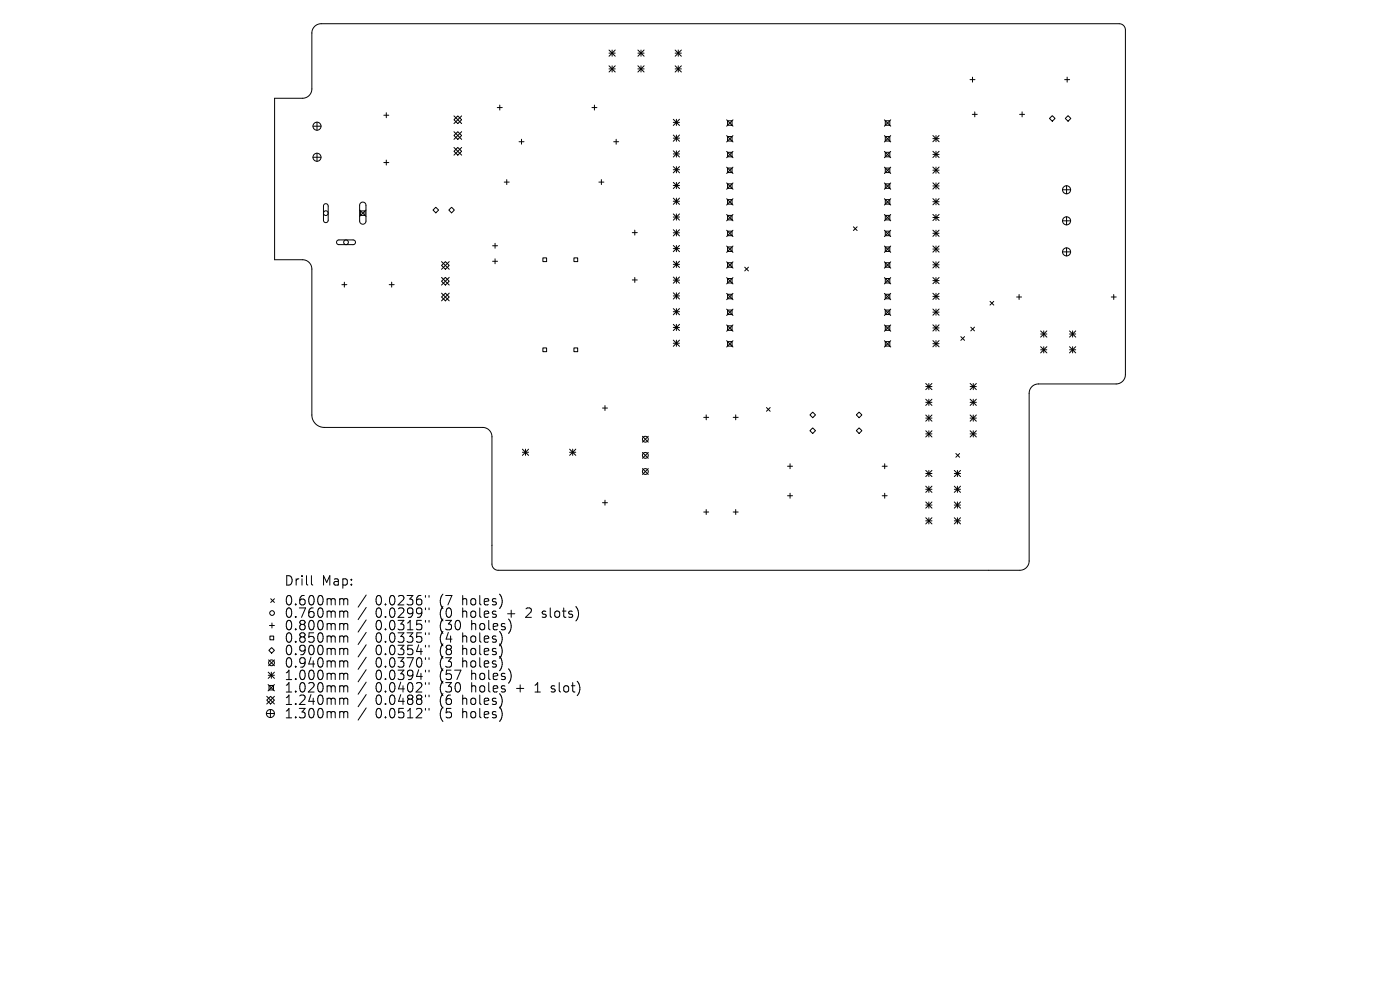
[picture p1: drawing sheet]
<svg xmlns="http://www.w3.org/2000/svg" width="297mm" height="210mm" viewBox="0 0 297 210" stroke-linecap="round" stroke-linejoin="round" font-family="sans-serif">
<defs><g id="words">
<g font-size="2.8">
<text x="60.2" y="124.5">Drill</text>
<text x="68.2" y="124.5">Map:</text>
<text x="60.2" y="128.7">0.600mm</text>
<text x="60.2" y="131.3">0.760mm</text>
<text x="79.7" y="128.7">0.0236&quot;</text>
<text x="79.7" y="131.3">0.0299&quot;</text>
<text x="93.4" y="128.7">(7</text>
<text x="93.4" y="131.3">(0</text>
<text x="98.4" y="128.7">holes)</text>
<text x="98.4" y="131.3">holes</text>
<text x="108.1" y="131.3">+</text>
<text x="112.3" y="131.3">2</text>
<text x="115.9" y="131.3">slots)</text>
<text x="60.2" y="134">0.800mm</text>
<text x="60.2" y="136.6">0.850mm</text>
<text x="79.7" y="134">0.0315&quot;</text>
<text x="79.7" y="136.6">0.0335&quot;</text>
<text x="93.4" y="134">(30</text>
<text x="93.4" y="136.6">(4</text>
<text x="98.4" y="136.6">holes)</text>
<text x="100.3" y="134">holes)</text>
<text x="60.2" y="139.3">0.900mm</text>
<text x="60.2" y="141.9">0.940mm</text>
<text x="79.7" y="139.3">0.0354&quot;</text>
<text x="79.7" y="141.9">0.0370&quot;</text>
<text x="93.4" y="139.3">(8</text>
<text x="93.4" y="141.9">(3</text>
<text x="98.4" y="139.3">holes)</text>
<text x="98.4" y="141.9">holes)</text>
<text x="60.2" y="144.5">1.000mm</text>
<text x="60.2" y="147.2">1.020mm</text>
<text x="60.2" y="149.8">1.240mm</text>
<text x="79.7" y="144.5">0.0394&quot;</text>
<text x="79.7" y="147.2">0.0402&quot;</text>
<text x="79.7" y="149.8">0.0488&quot;</text>
<text x="93.4" y="144.5">(57</text>
<text x="93.4" y="147.2">(30</text>
<text x="93.4" y="149.8">(6</text>
<text x="98.4" y="149.8">holes)</text>
<text x="100.3" y="144.5">holes)</text>
<text x="100.3" y="147.2">holes</text>
<text x="110" y="147.2">+</text>
<text x="114.2" y="147.2">1</text>
<text x="117.8" y="147.2">slot)</text>
<text x="60.2" y="152.7">1.300mm</text>
<text x="79.7" y="152.7">0.0512&quot;</text>
<text x="93.4" y="152.7">(5</text>
<text x="98.4" y="152.7">holes)</text>
</g>
</g></defs>
<g fill="none" stroke="#000" stroke-width=".21">
<path d="M66.7 5.6l.8-.4 .6-.2h169.3a1.32 1.32 0 0 1 1.3 1.4v73.1a1.98 1.98 0 0 1-1.9 1.9h-16.5a1.98 1.98 0 0 0-2 2v35.6a1.98 1.98 0 0 1-1.9 2h-110.7a1.32 1.32 0 0 1-1.3-1.3v-27.1a1.98 1.98 0 0 0-2-1.9h-33.6a2.64 2.64 0 0 1-2.6-2.7v-30.9a1.98 1.98 0 0 0-2-2h-5.9v-34.3h5.9a1.98 1.98 0 0 0 2-1.9v-11.9l.1-.8zM129.2 10.6l1.3 1.3M129.2 11.3h1.3M129.2 14l1.3 1.3M129.2 14.6h1.3M129.9 10.6v1.3M129.9 14v1.3M130.5 10.6l-1.3 1.3M130.5 14l-1.3 1.3M135.3 11.3h1.3M135.3 14.6h1.3M135.3 10.6l1.3 1.3"/>
<path d="M135.3 14l1.3 1.3M136 10.6v1.3M136 14v1.3M136.6 10.6l-1.3 1.3M136.6 14l-1.3 1.3M143.2 11.3h1.3M143.2 14.6h1.3M143.2 10.6l1.3 1.3M143.2 14l1.3 1.3M143.9 10.6v1.3M143.9 14v1.3M144.5 10.6l-1.3 1.3"/>
<path d="M144.5 14l-1.3 1.3M205.8 16.9h1M206.3 16.4v1M225.9 16.9h1M226.4 16.4v1M66.4 26.8h1.7M66.4 33.4h1.7M67.2 25.9v1.7M67.2 32.5v1.7M81.4 24.4h1.1M81.4 34.5h1.1M82 23.9v1.1"/>
<path d="M82 34v1M96.3 25.4l.8-.8 .8 .8-.8 .8zM96.3 24.6l1.6 1.6M96.3 27.9l1.6 1.7M96.3 31.3l1.6 1.6M97.1 27.9l.8 .8-.8 .9-.8-.9zM97.1 31.3l.8 .8-.8 .8-.8-.8zM97.9 24.6l-1.6 1.6M97.9 27.9l-1.6 1.7M97.9 31.3l-1.6 1.6M105.5 22.8h1.1M106 22.3v1"/>
<path d="M107 38.6h1M107.5 38.1v1.1M110.1 30.1h1.1M110.6 29.5v1.1M125.6 22.8h1M126.1 22.3v1M127.1 38.6h1M127.6 38.1v1.1M130.2 30.1h1M130.7 29.5v1.1M142.8 25.3l1.4 1.3M142.8 26h1.4"/>
<path d="M142.8 28.6l1.4 1.4M142.8 29.3h1.4M142.8 32l1.4 1.3M142.8 32.7h1.4M142.8 35.3l1.4 1.4M142.8 36h1.4M142.8 38.7l1.4 1.3M142.8 39.3h1.4M143.5 25.3v1.3M143.5 28.6v1.4M143.5 32v1.3M143.5 35.3v1.4"/>
<path d="M143.5 38.7v1.3M144.2 25.3l-1.4 1.3M144.2 28.6l-1.4 1.4M144.2 32l-1.4 1.3M144.2 35.3l-1.4 1.4M144.2 38.7l-1.4 1.3M154.2 38.8l1.3 1.4M154.2 25.4l1.3 1.4M154.2 28.8l1.3 1.3M154.2 32.1l1.3 1.4M154.2 35.5l1.3 1.3M154.3 25.6h1v1h-1z"/>
<path d="M154.3 29h1v.9h-1zM154.3 32.3h1v1h-1zM154.3 35.7h1v.9h-1zM154.3 39h1v1h-1zM155.5 25.4l-1.3 1.4M155.5 28.8l-1.3 1.3M155.5 32.1l-1.3 1.4M155.5 35.5l-1.3 1.3M155.5 38.8l-1.3 1.4M187.6 25.4l1.4 1.4M187.6 28.8l1.4 1.3M187.6 32.1l1.4 1.4"/>
<path d="M187.6 35.5l1.4 1.3M187.6 38.8l1.4 1.4M187.8 25.6h1v1h-1zM187.8 29h1v.9h-1zM187.8 32.3h1v1h-1zM187.8 35.7h1v.9h-1zM187.8 39h1v1h-1zM189 25.4l-1.4 1.4M189 28.8l-1.4 1.3M189 32.1l-1.4 1.4M189 38.8l-1.4 1.4M189 35.5l-1.4 1.3"/>
<path d="M197.9 28.7l1.3 1.4M197.9 29.4h1.3M197.9 32.1l1.3 1.3M197.9 32.8h1.3M197.9 35.4l1.3 1.4M197.9 36.1h1.3M197.9 38.8l1.3 1.3M197.9 39.4h1.3M198.6 28.7v1.4M198.6 32.1v1.3M198.6 35.4v1.4M198.6 38.8v1.3"/>
<path d="M199.2 28.7l-1.3 1.4M199.2 32.1l-1.3 1.3M199.2 35.4l-1.3 1.4M199.2 38.8l-1.3 1.3M206.3 24.3h1M206.8 23.7v1.1M216.3 24.3h1.1M216.8 23.7v1.1M222.6 25.1l.6-.6 .6 .6-.6 .6zM226 25.1l.6-.6 .6 .6-.6 .6zM226.3 39.4v1.7M68.8 43.4l.5-.2 .3 .5v3.1l-.1 .3-.3 .1-.4-.1-.2-.3v-3.1z"/>
<path d="M71.5 51l.4-.1h3.1l.3 .2 .1 .3-.1 .3-.3 .2h-3.1l-.5-.3zM73.1 59.9v1M76.3 44.5l1.3 1.4M76.5 44.7h.9v1h-.9zM76.5 43.1l.7-.2 .4 .6v3.5l-.2 .4-.4 .2-.5-.2-.2-.5v-3.4zM77.6 44.5l-1.3 1.4M83.1 59.9v1M91.9 44.6l.6-.6 .5 .6-.5 .6zM93.7 56.3l.8-.8 .8 .8-.8 .8zM93.7 59.7l.8-.9 .8 .9-.8 .8zM93.7 55.5l1.6 1.6M93.7 58.8l1.6 1.7"/>
<path d="M95.3 55.5l-1.6 1.6M95.3 58.8l-1.6 1.7M95.8 44l.6 .6-.6 .6-.6-.6zM104.5 52.1h1.1M104.5 55.4h1.1M105 51.6v1.1M105 54.9v1.1M115.2 54.7h.8v.8h-.8zM121.8 54.7h.7v.8h-.7zM134.1 49.3h1.1M134.1 59.4h1.1M134.7 48.8v1.1"/>
<path d="M134.7 58.9v1M142.8 59.4h1.4M142.8 42l1.4 1.4M142.8 42.7h1.4M142.8 45.4l1.4 1.3M142.8 46h1.4M142.8 48.7l1.4 1.3M142.8 49.4h1.4M142.8 52.1l1.4 1.3M142.8 52.7h1.4M142.8 55.4l1.4 1.3M142.8 56.1h1.4"/>
<path d="M142.8 58.8l1.4 1.3M143.5 42v1.4M143.5 45.4v1.3M143.5 48.7v1.3M143.5 52.1v1.3M143.5 55.4v1.3M143.5 58.8v1.3M144.2 42l-1.4 1.4M144.2 45.4l-1.4 1.3M144.2 48.7l-1.4 1.3M144.2 52.1l-1.4 1.3M144.2 55.4l-1.4 1.3"/>
<path d="M144.2 58.8l-1.4 1.3M154.2 42.2l1.3 1.3M154.2 45.5l1.3 1.3M154.2 48.8l1.3 1.4M154.2 52.2l1.3 1.3M154.2 55.5l1.3 1.4M154.2 58.9l1.3 1.3M154.3 42.3h1v1h-1zM154.3 45.7h1v.9h-1zM154.3 49h1v1h-1zM154.3 52.4h1v.9h-1zM154.3 55.7h1v1h-1z"/>
<path d="M154.3 59.1h1v.9h-1zM155.5 42.2l-1.3 1.3M155.5 45.5l-1.3 1.3M155.5 48.8l-1.3 1.4M155.5 52.2l-1.3 1.3M155.5 55.5l-1.3 1.4M155.5 58.9l-1.3 1.3M158 56.7l.8 .8M158.8 56.7l-.8 .8M181 48.1l.8 .8M181.8 48.1l-.8 .8M187.6 42.2l1.4 1.3"/>
<path d="M187.6 45.5l1.4 1.3M187.6 48.8l1.4 1.4M187.6 52.2l1.4 1.3M187.6 55.5l1.4 1.4M187.6 58.9l1.4 1.3M187.8 42.3h1v1h-1zM187.8 45.7h1v.9h-1zM187.8 49h1v1h-1zM187.8 52.4h1v.9h-1zM187.8 55.7h1v1h-1zM187.8 59.1h1v.9h-1zM189 42.2l-1.4 1.3"/>
<path d="M189 45.5l-1.4 1.3M189 48.8l-1.4 1.4M189 52.2l-1.4 1.3M189 55.5l-1.4 1.4M189 58.9l-1.4 1.3M197.9 42.1l1.3 1.4M197.9 42.8h1.3M197.9 45.5l1.3 1.3M197.9 46.1h1.3M197.9 48.8l1.3 1.3M197.9 49.5h1.3M197.9 52.2l1.3 1.3"/>
<path d="M197.9 52.8h1.3M197.9 55.5l1.3 1.3M197.9 56.2h1.3M197.9 58.9l1.3 1.3M197.9 59.5h1.3M198.6 42.1v1.4M198.6 45.5v1.3M198.6 48.8v1.3M198.6 52.2v1.3M198.6 55.5v1.3M198.6 58.9v1.3M199.2 42.1l-1.3 1.4"/>
<path d="M199.2 45.5l-1.3 1.3M199.2 48.8l-1.3 1.3M199.2 52.2l-1.3 1.3M199.2 55.5l-1.3 1.3M199.2 58.9l-1.3 1.3M225.4 40.3h1.7M225.4 46.8h1.7M225.4 53.4h1.7M226.3 46v1.7M226.3 52.6v1.7M72.5 60.4h1.1M82.6 60.4h1"/>
<path d="M93.7 63l.8-.8 .8 .8-.8 .8zM93.7 62.2l1.6 1.6M95.3 62.2l-1.6 1.6M115.2 73.8h.8v.8h-.8zM121.8 73.8h.7v.8h-.7zM142.8 62.1l1.4 1.3M142.8 62.8h1.4M142.8 65.5l1.4 1.3M142.8 66.1h1.4M142.8 68.8l1.4 1.3M142.8 69.5h1.4M142.8 72.2l1.4 1.3"/>
<path d="M142.8 72.8h1.4M143.5 62.1v1.3M143.5 65.5v1.3M143.5 68.8v1.3M143.5 72.2v1.3M144.2 62.1l-1.4 1.3M144.2 65.5l-1.4 1.3M144.2 68.8l-1.4 1.3M144.2 72.2l-1.4 1.3M154.2 62.2l1.3 1.4M154.2 65.6l1.3 1.3M154.2 68.9l1.3 1.4"/>
<path d="M154.2 72.3l1.3 1.3M154.3 62.4h1v1h-1zM154.3 65.8h1v.9h-1zM154.3 69.1h1v1h-1zM154.3 72.5h1v.9h-1zM155.5 62.2l-1.3 1.4M155.5 65.6l-1.3 1.3M155.5 68.9l-1.3 1.4M155.5 72.3l-1.3 1.3M187.6 68.9l1.4 1.4M187.6 62.2l1.4 1.4M187.6 65.6l1.4 1.3"/>
<path d="M187.6 72.3l1.4 1.3M187.8 62.4h1v1h-1zM187.8 65.8h1v.9h-1zM187.8 69.1h1v1h-1zM187.8 72.5h1v.9h-1zM189 62.2l-1.4 1.4M189 65.6l-1.4 1.3M189 68.9l-1.4 1.4M189 72.3l-1.4 1.3M197.9 65.6l1.3 1.3M197.9 62.2l1.3 1.3M197.9 62.9h1.3"/>
<path d="M197.9 66.2h1.3M197.9 68.9l1.3 1.3M197.9 69.6h1.3M197.9 72.3l1.3 1.3M197.9 72.9h1.3M198.6 62.2v1.3M198.6 65.6v1.3M198.6 68.9v1.3M198.6 72.3v1.3M199.2 62.2l-1.3 1.3M199.2 65.6l-1.3 1.3M199.2 68.9l-1.3 1.3"/>
<path d="M199.2 72.3l-1.3 1.3M203.8 71.4l.8 .8M204.6 71.4l-.8 .8M205.9 69.4l.8 .8M206.7 69.4l-.8 .8M210 63.9l.8 .8M210.8 63.9l-.8 .8M215.7 63h1M216.2 62.5v1M220.8 70.2l1.3 1.3M220.8 70.9h1.3M220.8 73.5l1.3 1.4"/>
<path d="M220.8 74.2h1.3M221.4 70.2v1.3M221.4 73.5v1.4M222.1 70.2l-1.3 1.3M222.1 73.5l-1.3 1.4M226.9 70.9h1.3M226.9 74.2h1.3M226.9 70.2l1.3 1.3M226.9 73.5l1.3 1.4M227.6 70.2v1.3M227.6 73.5v1.4M228.2 70.2l-1.3 1.3"/>
<path d="M228.2 73.5l-1.3 1.4M235.7 63h1.1M236.3 62.5v1M110.8 95.3l1.3 1.3M110.8 95.9h1.3M111.5 95.3v1.3M112.1 95.3l-1.3 1.3M120.8 95.9h1.4M120.8 95.3l1.4 1.3M121.5 95.3v1.3M122.2 95.3l-1.4 1.3M127.8 86.6h1.1"/>
<path d="M128.3 86v1.1M136.3 92.6l1.2 1.2M136.3 96l1.2 1.2M136.3 99.4l1.2 1.2M137.5 92.6l-1.2 1.2M137.5 96l-1.2 1.2M137.5 99.4l-1.2 1.2M149.3 88.5h1M149.8 88v1.1M155.5 88.5h1.1M156.1 88v1.1M162.6 86.5l.8 .7"/>
<path d="M163.4 86.5l-.8 .7M167.1 98.9h1M167.6 98.4v1M172.4 87.4l.6 .6-.6 .6-.6-.6zM172.4 90.8l.6 .6-.6 .6-.6-.6zM181.7 88l.6-.6 .5 .6-.5 .6zM181.7 91.4l.6-.6 .5 .6-.5 .6zM187.2 98.9h1M187.7 98.4v1M196.4 81.3l1.3 1.4M196.4 82h1.3M196.4 84.7l1.3 1.3"/>
<path d="M196.4 85.3h1.3M196.4 88l1.3 1.4M196.4 88.7h1.3M196.4 91.4l1.3 1.3M196.4 92h1.3M196.4 99.8l1.3 1.3M197.1 81.3v1.4M197.1 84.7v1.3M197.1 88v1.4M197.1 91.4v1.3M197.1 99.8v1.3M197.7 81.3l-1.3 1.4"/>
<path d="M197.7 84.7l-1.3 1.3M197.7 88l-1.3 1.4M197.7 91.4l-1.3 1.3M197.7 99.8l-1.3 1.3M202.5 99.8l1.3 1.3M202.8 96.2l.8 .8M203.1 99.8v1.3M203.6 96.2l-.8 .8M203.8 99.8l-1.3 1.3M205.8 82h1.3M205.8 85.3h1.3M205.8 88.7h1.3"/>
<path d="M205.8 92h1.3M205.8 81.3l1.3 1.4M205.8 84.7l1.3 1.3M205.8 88l1.3 1.4M205.8 91.4l1.3 1.3M206.5 81.3v1.4M206.5 84.7v1.3M206.5 88v1.4M206.5 91.4v1.3M207.1 81.3l-1.3 1.4M207.1 84.7l-1.3 1.3M207.1 88l-1.3 1.4"/>
<path d="M207.1 91.4l-1.3 1.3M127.8 106.6h1.1M128.3 106.1v1.1M149.3 108.6h1M149.8 108.1v1M155.5 108.6h1.1M156.1 108.1v1M167.1 105.2h1M167.6 104.6v1.1M187.2 105.2h1M187.7 104.6v1.1M196.4 100.4h1.3"/>
<path d="M196.4 103.1l1.3 1.4M196.4 103.8h1.3M196.4 106.5l1.3 1.3M196.4 107.1h1.3M196.4 109.8l1.3 1.3M196.4 110.5h1.3M197.1 103.1v1.4M197.1 106.5v1.3M197.1 109.8v1.3M197.7 103.1l-1.3 1.4M197.7 106.5l-1.3 1.3M197.7 109.8l-1.3 1.3"/>
<path d="M202.5 100.4h1.3M202.5 103.8h1.3M202.5 107.1h1.3M202.5 110.5h1.3M202.5 103.1l1.3 1.4M202.5 106.5l1.3 1.3M202.5 109.8l1.3 1.3M203.1 103.1v1.4M203.1 106.5v1.3M203.1 109.8v1.3M203.8 103.1l-1.3 1.4M203.8 106.5l-1.3 1.3"/>
<path d="M203.8 109.8l-1.3 1.3M57 140l1.2 1.2M57 138l.6-.6 .6 .6-.6 .6zM57.2 132.7h1M57.3 134.9h.8v.8h-.8zM57.4 127l.8 .8M57.7 132.2v1M58.2 127l-.8 .8M58.2 140l-1.2 1.2M66.1 122.1v1.7l.3 .3M72.4 127l.4 .1 .1 .2M72.4 129.6h.2l.3 .3"/>
<path d="M72.4 132.3l.4 .1 .1 .2M72.4 134.9h.2l.3 .3M72.4 137.5l.4 .1 .1 .2M72.9 127.3l.3-.3 .5 .1 .1 1.2M72.9 127.3v1M72.9 129.9v1.1M72.9 132.6v1M72.9 135.2v1M72.9 137.8v1.1M72.9 129.9l.3-.3 .5 .1 .1 1.3M72.9 132.6l.3-.3 .5 .1 .1 1.2M72.9 135.2l.3-.3 .5 .1 .1 1.2"/>
<path d="M72.9 137.8l.3-.3 .5 .1 .1 1.3M77.7 126.2l-1.7 2.6M77.7 128.9l-1.7 2.5M77.7 131.5l-1.7 2.6M77.7 134.1l-1.7 2.6M77.7 136.8l-1.7 2.6M77.7 139.4l-1.7 2.6M90.3 126.3v.4M90.3 129v.3M90.3 131.6v.4M90.3 134.2v.4M90.3 136.9v.4"/>
<path d="M90.3 139.5v.4M91 126.3v.4M91 129v.3M91 131.6v.4M91 134.2v.4M91 136.9v.4M91 139.5v.4M115 130.9l.2 .1M115.1 129.7v.5M56.5 151.4h1.7M56.6 148.5l.8-.8 .8 .8-.8 .8zM56.6 147.7l1.6 1.6"/>
<path d="M56.9 145.2l1.3 1.4M56.9 142.6l1.3 1.3M56.9 143.2h1.3M57.1 145.4h.9v1h-.9zM57.4 150.5v1.7M57.6 142.6v1.3M58.2 142.6l-1.3 1.3M58.2 145.2l-1.3 1.4M58.2 147.7l-1.6 1.6M72.4 140.2h.2l.3 .3M72.4 142.8l.4 .1 .1 .2M72.4 145.5h.2l.3 .3"/>
<path d="M72.4 148.1l.4 .1 .1 .2M72.4 150.9l.4 .1 .1 .2M72.9 140.5v1M72.9 143.1v1.1M72.9 145.8v1M72.9 148.4v1M72.9 151.2v1.1M72.9 140.5l.3-.3 .5 .1 .1 1.2M72.9 143.1l.3-.3 .5 .1 .1 1.3M72.9 145.8l.3-.3 .5 .1 .1 1.2M72.9 148.4l.3-.3 .5 .1 .1 1.2M72.9 151.2l.3-.3 .5 .1 .1 1.3"/>
<path d="M77.7 142.1l-1.7 2.5M77.7 144.7l-1.7 2.6M77.7 147.3l-1.7 2.6M77.7 150.2l-1.7 2.5M90.3 142.2v.3M90.3 144.8v.4M90.3 147.4v.4M90.3 150.3v.4M91 142.2v.3M91 144.8v.4M91 147.4v.4M91 150.3v.4"/>
<path d="M116.9 146.7l.2 .1M117 145.6v.4"/>
<circle cx="67.2" cy="33.4" r=".86"/>
<circle cx="67.2" cy="26.8" r=".86"/>
<circle cx="69.1" cy="45.2" r=".5"/>
<circle cx="73.4" cy="51.4" r=".5"/>
<circle cx="226.3" cy="53.4" r=".86"/>
<circle cx="226.3" cy="46.8" r=".86"/>
<circle cx="226.3" cy="40.3" r=".86"/>
<circle cx="136.9" cy="93.2" r=".62"/>
<circle cx="136.9" cy="96.6" r=".62"/>
<circle cx="136.9" cy="100" r=".62"/>
<circle cx="57.7" cy="130" r=".5"/>
<circle cx="57.4" cy="151.4" r=".86"/>
<circle cx="57.6" cy="140.6" r=".62"/>
</g>
<use href="#words"/>
</svg>
